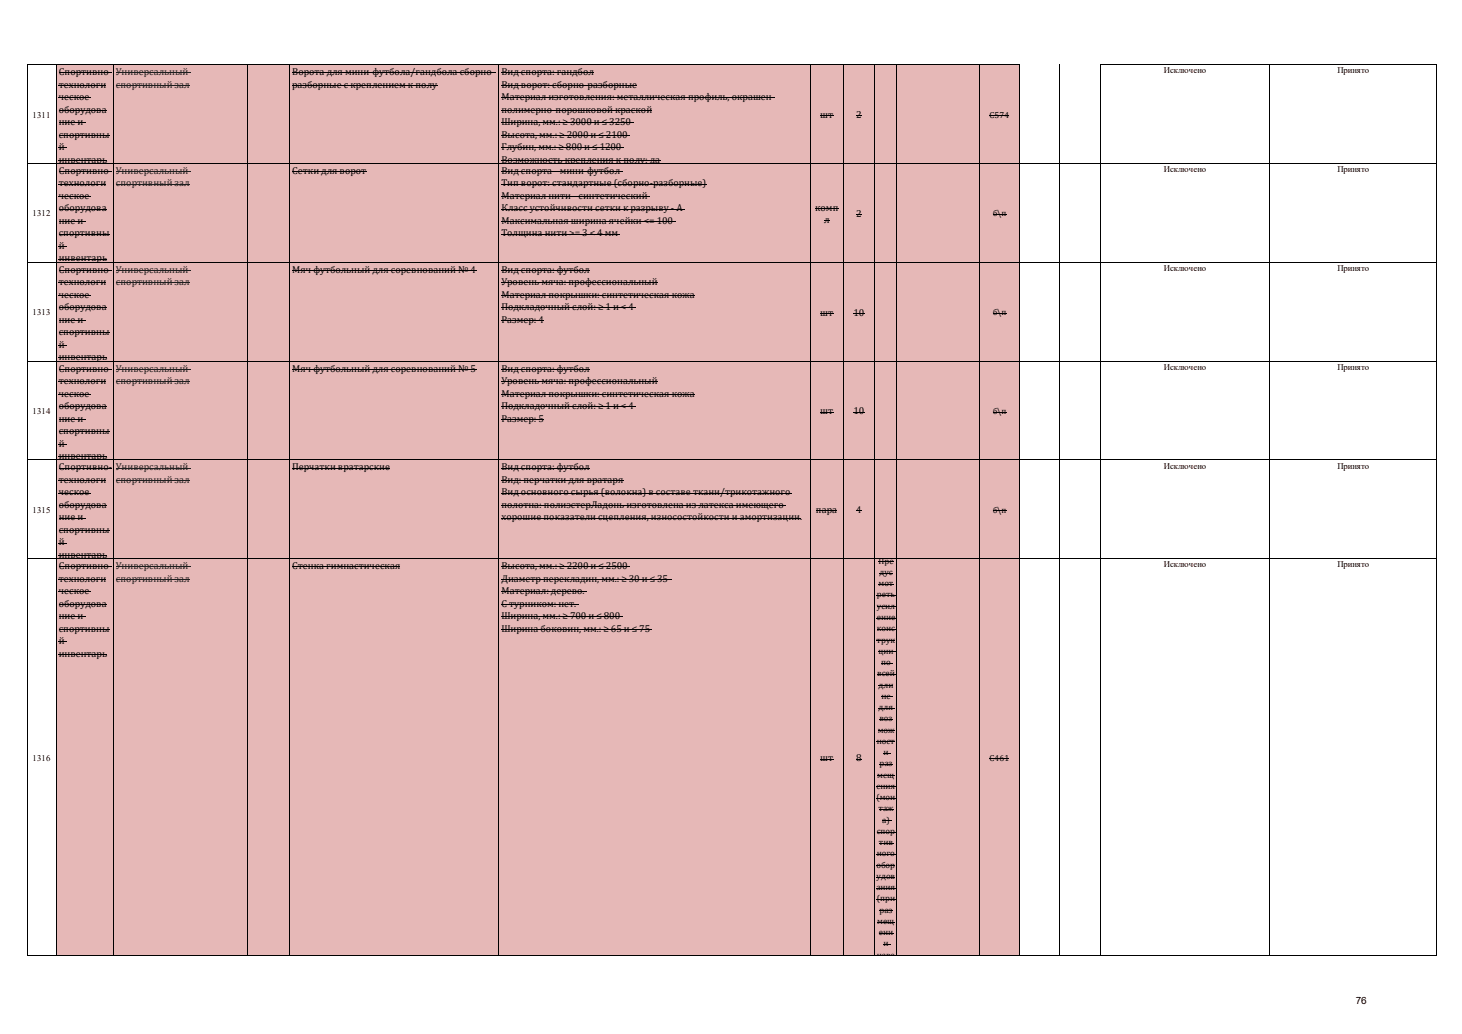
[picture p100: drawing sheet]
<svg xmlns="http://www.w3.org/2000/svg" width="297mm" height="210mm" viewBox="0 0 297 210" stroke-linecap="round" stroke-linejoin="round" font-family="sans-serif">
<defs><g id="words">
<g font-size="2">
<text x="11.9" y="15.2">Спортивно-</text>
<text x="11.9" y="17.8">технологи</text>
<text x="59.3" y="15.2">Ворота для мини-футбола/гандбола сборно-</text>
<text x="59.3" y="17.8">разборные с креплением к полу</text>
<text x="101.8" y="15.2">Вид спорта: гандбол</text>
<text x="101.8" y="17.8">Вид ворот: сборно-разборные</text>
<text x="11.9" y="20.3">ческое</text>
<text x="11.9" y="22.9">оборудова</text>
<text x="101.8" y="20.3">Материал изготовления: металлическая профиль, окрашен</text>
<text x="101.8" y="22.9">полимерно-порошковой краской</text>
<text x="166.6" y="24">шт</text>
<text x="173.9" y="24">2</text>
<text x="11.9" y="25.4">ние и</text>
<text x="11.9" y="27.9">спортивны</text>
<text x="101.8" y="25.4">Ширина, мм.: ≥ 3000 и ≤ 3250</text>
<text x="101.8" y="27.9">Высота, мм.: ≥ 2000 и ≤ 2100</text>
<text x="11.9" y="30.5">й</text>
<text x="11.9" y="33">инвентарь</text>
<text x="11.9" y="35.3">Спортивно-</text>
<text x="59.3" y="35.3">Сетки для ворот</text>
<text x="101.8" y="30.5">Глубин, мм.: ≥ 800 и ≤ 1200</text>
<text x="101.8" y="33">Возможность крепления к полу: да</text>
<text x="101.8" y="35.3">Вид спорта - мини-футбол</text>
<text x="11.9" y="37.9">технологи</text>
<text x="11.9" y="40.4">ческое</text>
<text x="101.8" y="37.9">Тип ворот: стандартные (сборно-разборные)</text>
<text x="101.8" y="40.4">Материал нити - синтетический</text>
<text x="11.9" y="42.9">оборудова</text>
<text x="11.9" y="45.5">ние и</text>
<text x="101.8" y="42.9">Класс устойчивости сетки к разрыву - A</text>
<text x="101.8" y="45.5">Максимальная ширина ячейки &lt;= 100</text>
<text x="165.6" y="42.8">комп</text>
<text x="167.5" y="45.3">л</text>
<text x="173.9" y="44">2</text>
<text x="11.9" y="48">спортивны</text>
<text x="11.9" y="50.6">й</text>
<text x="11.9" y="53.1">инвентарь</text>
<text x="101.8" y="48">Толщина нити &gt;= 3 &lt; 4 мм</text>
<text x="11.9" y="55.4">Спортивно-</text>
<text x="11.9" y="57.9">технологи</text>
<text x="59.3" y="55.4">Мяч футбольный для соревнований № 4</text>
<text x="101.8" y="55.4">Вид спорта: футбол</text>
<text x="101.8" y="57.9">Уровень мяча: профессиональный</text>
<text x="11.9" y="60.5">ческое</text>
<text x="11.9" y="63">оборудова</text>
<text x="11.9" y="65.5">ние и</text>
<text x="101.8" y="63">Подкладочный слой: ≥ 1 и &lt; 4</text>
<text x="101.8" y="65.5">Размер: 4</text>
<text x="101.8" y="60.5">Материал покрышки: синтетическая кожа</text>
<text x="166.6" y="64.1">шт</text>
<text x="173.4" y="64.1">10</text>
<text x="11.9" y="68.1">спортивны</text>
<text x="11.9" y="70.6">й</text>
<text x="11.9" y="73.2">инвентарь</text>
<text x="11.9" y="75.4">Спортивно-</text>
<text x="11.9" y="78">технологи</text>
<text x="59.3" y="75.4">Мяч футбольный для соревнований № 5</text>
<text x="101.8" y="75.4">Вид спорта: футбол</text>
<text x="101.8" y="78">Уровень мяча: профессиональный</text>
<text x="11.9" y="80.5">ческое</text>
<text x="11.9" y="83.1">оборудова</text>
<text x="101.8" y="80.5">Материал покрышки: синтетическая кожа</text>
<text x="101.8" y="83.1">Подкладочный слой: ≥ 1 и &lt; 4</text>
<text x="11.9" y="85.6">ние и</text>
<text x="11.9" y="88.1">спортивны</text>
<text x="101.8" y="85.6">Размер: 5</text>
<text x="166.6" y="84.2">шт</text>
<text x="173.4" y="84.2">10</text>
<text x="11.9" y="90.7">й</text>
<text x="11.9" y="93.2">инвентарь</text>
<text x="11.9" y="95.5">Спортивно-</text>
<text x="59.3" y="95.5">Перчатки вратарские</text>
<text x="101.8" y="95.5">Вид спорта: футбол</text>
<text x="11.9" y="98">технологи</text>
<text x="11.9" y="100.6">ческое</text>
<text x="101.8" y="98">Вид: перчатки для вратаря</text>
<text x="101.8" y="100.6">Вид основного сырья (волокна) в составе ткани/трикотажного</text>
<text x="11.9" y="103.1">оборудова</text>
<text x="11.9" y="105.7">ние и</text>
<text x="101.8" y="103.1">полотна: полиэстерЛадонь изготовлена из латекса имеющего</text>
<text x="101.8" y="105.7">хорошие показатели сцепления, износостойкости и амортизации.</text>
<text x="165.8" y="104.2">пара</text>
<text x="173.9" y="104.2">4</text>
<text x="11.9" y="108.2">спортивны</text>
<text x="11.9" y="110.7">й</text>
<text x="11.9" y="113.3">инвентарь</text>
<text x="11.9" y="115.6">Спортивно-</text>
<text x="11.9" y="118.1">технологи</text>
<text x="59.3" y="115.6">Стенка гимнастическая</text>
<text x="101.8" y="115.6">Высота, мм.: ≥ 2200 и ≤ 2500</text>
<text x="101.8" y="118.1">Диаметр перекладин, мм.: ≥ 30 и ≤ 35</text>
<text x="11.9" y="120.7">ческое</text>
<text x="11.9" y="123.2">оборудова</text>
<text x="11.9" y="125.7">ние и</text>
<text x="101.8" y="123.2">С турником: нет.</text>
<text x="101.8" y="125.7">Ширина, мм.: ≥ 700 и ≤ 800</text>
<text x="101.8" y="120.7">Материал: дерево.</text>
<text x="11.9" y="128.3">спортивны</text>
<text x="11.9" y="130.8">й</text>
<text x="101.8" y="128.3">Ширина боковин, мм.: ≥ 65 и ≤ 75</text>
<text x="11.9" y="133.4">инвентарь</text>
<text x="166.6" y="154.6">шт</text>
<text x="173.9" y="154.6">8</text>
<text x="275.4" y="203.8">76</text>
</g>
<g font-size="2" fill="#1f1f1f">
<text x="23.5" y="15.2">Универсальный</text>
<text x="23.5" y="17.8">спортивный зал</text>
<text x="23.5" y="35.3">Универсальный</text>
<text x="23.5" y="37.9">спортивный зал</text>
<text x="23.5" y="55.4">Универсальный</text>
<text x="23.5" y="57.9">спортивный зал</text>
<text x="23.5" y="75.4">Универсальный</text>
<text x="23.5" y="78">спортивный зал</text>
<text x="23.5" y="95.5">Универсальный</text>
<text x="23.5" y="98">спортивный зал</text>
<text x="23.5" y="115.6">Универсальный</text>
<text x="23.5" y="118.1">спортивный зал</text>
</g>
<g font-size="1.8">
<text x="236.5" y="14.9">Исключено</text>
<text x="271.7" y="14.9">Принято</text>
<text x="6.6" y="23.9">1311</text>
<text x="201" y="23.9">С574</text>
<text x="236.5" y="35">Исключено</text>
<text x="271.7" y="35">Принято</text>
<text x="6.6" y="43.9">1312</text>
<text x="201.7" y="43.9">б\п</text>
<text x="236.5" y="55">Исключено</text>
<text x="271.7" y="55">Принято</text>
<text x="6.6" y="64">1313</text>
<text x="201.7" y="64">б\п</text>
<text x="236.5" y="75.1">Исключено</text>
<text x="271.7" y="75.1">Принято</text>
<text x="6.6" y="84.1">1314</text>
<text x="201.7" y="84.1">б\п</text>
<text x="236.5" y="95.2">Исключено</text>
<text x="271.7" y="95.2">Принято</text>
<text x="6.6" y="104.1">1315</text>
<text x="201.7" y="104.1">б\п</text>
<text x="178.5" y="114.5">Пре</text>
<text x="178.5" y="119">мот</text>
<text x="178.6" y="116.8">дус</text>
<text x="236.5" y="115.2">Исключено</text>
<text x="271.7" y="115.2">Принято</text>
<text x="178.1" y="121.3">реть</text>
<text x="178.1" y="123.6">усил</text>
<text x="178.1" y="125.9">ение</text>
<text x="178" y="130.5">трук</text>
<text x="178.1" y="128.2">конс</text>
<text x="178.2" y="137.3">всей</text>
<text x="178.5" y="132.8">ции</text>
<text x="179" y="135">по</text>
<text x="178.5" y="139.6">дли</text>
<text x="179.1" y="141.9">не</text>
<text x="178.3" y="148.8">мож</text>
<text x="178.5" y="144.2">для</text>
<text x="178.6" y="146.5">воз</text>
<text x="6.6" y="154.5">1316</text>
<text x="178.1" y="151">ност</text>
<text x="178.6" y="155.6">раз</text>
<text x="179.5" y="153.3">и</text>
<text x="201" y="154.4">C461</text>
<text x="178" y="160.2">ения</text>
<text x="178.2" y="157.9">мещ</text>
<text x="178" y="162.5">(мон</text>
<text x="178.5" y="164.8">таж</text>
<text x="179.2" y="167.1">а)</text>
<text x="178.1" y="173.9">ного</text>
<text x="178.1" y="169.3">спор</text>
<text x="178.6" y="171.6">тив</text>
<text x="178" y="176.2">обор</text>
<text x="178" y="178.5">удов</text>
<text x="178" y="180.8">ания</text>
<text x="178.1" y="183.1">(при</text>
<text x="178.6" y="185.3">раз</text>
<text x="178.2" y="187.6">мещ</text>
<text x="178.6" y="189.9">ени</text>
<text x="178.1" y="194.5">наве</text>
<text x="179.5" y="192.2">и</text>
</g>
</g></defs>
<path d="M11.4 13.3h195.8v180.8h-195.8z" fill="#e6b8b7"/>
<g fill="none" stroke="#000" stroke-width=".2">
<path d="M5.5 13v181.1M5.6 13.1h201.6M11.4 13.2v180.9M11.9 14.8h10.8M11.9 17.3h9.6M11.9 19.9h6.6M23 13.2v180.9M50.3 13.2v180.9M58.8 13.2v180.9M59.3 14.8h41.4M59.3 17.3h29.5M101.3 13.2v180.9"/>
<path d="M101.8 14.8h18.9M101.8 17.3h27.7M101.8 19.9h55.5M164.6 13.2v180.9M171.3 13.2v180.9M177.6 13.2v180.9M182.2 13.2v180.9M199 13.2v180.9M207.1 13.2v180.9M215.3 13.1v181M223.5 13v181.1M223.6 13.1h68.2"/>
<path d="M257.8 13.2v180.9M291.8 13.2v180.9M5.6 33.2h286.2M11.9 22.4h9.7M11.9 24.9h5.5M11.9 27.5h10.3M11.9 32.6h9.9M11.9 34.8h10.8M11.9 37.4h9.6M11.9 39.9h6.6M59.3 34.8h15.1M101.8 22.4h30.6"/>
<path d="M101.8 24.9h26.9M101.8 27.5h26.1M101.8 32.6h32.4M101.8 30h24.9M101.8 34.8h24.8M101.8 37.4h41.8M101.8 39.9h30.3M166.6 23.5h2.7M201 23.5h3.9M5.6 53.3h286.2M11.9 42.5h9.7M11.9 45h5.5"/>
<path d="M11.9 47.5h10.3M11.9 52.6h9.9M11.9 54.9h10.8M11.9 57.5h9.6M11.9 60h6.6M59.3 54.9h37.5M101.8 42.5h37.3M101.8 45h35.5M101.8 47.5h24.2M101.8 54.9h18.1M101.8 57.5h31.8M101.8 60h39.3"/>
<path d="M165.6 42.3h4.7M201.7 43.6h2.8M5.6 73.3h286.2M11.9 62.5h9.7M11.9 65.1h5.5M11.9 67.6h10.3M11.9 72.7h9.9M11.9 75h10.8M11.9 77.5h9.6M59.3 75h37.5M101.8 62.5h27.3M101.8 65.1h8.7"/>
<path d="M101.8 75h18.1M101.8 77.5h31.8M166.6 63.6h2.7M173.4 63.6h2.2M201.7 63.6h2.8M5.6 93.4h286.2M11.9 80.1h6.6M11.9 82.6h9.7M11.9 85.1h5.5M11.9 87.7h10.3M11.9 92.8h9.9M11.9 95h10.8"/>
<path d="M11.9 97.6h9.6M59.3 95h19.9M101.8 80.1h39.3M101.8 82.6h27.3M101.8 85.1h8.7M101.8 95h18.1M101.8 97.6h25M166.6 83.7h2.7M173.4 83.7h2.2M201.7 83.7h2.8M5.6 113.5h286.2M11.9 100.1h6.6"/>
<path d="M11.9 102.7h9.7M11.9 105.2h5.5M11.9 107.7h10.3M11.9 112.8h9.9M11.9 115.1h10.8M11.9 117.6h9.6M59.3 115.1h21.9M101.8 100.1h59M101.8 102.7h57.9M101.8 105.2h61M101.8 115.1h26.1M101.8 117.6h34.7"/>
<path d="M165.8 103.8h4.2M178.5 114.1h3M178.5 118.7h3M178.6 116.4h2.7M201.7 103.8h2.8M11.9 120.2h6.6M11.9 122.7h9.7M11.9 125.3h5.5M11.9 127.8h10.3M11.9 132.9h9.9M101.8 120.2h17.4M101.8 122.7h15.8"/>
<path d="M101.8 125.3h24.6M101.8 127.8h30.6M178 130.1h3.8M178.1 127.8h3.8M178.1 121h3.9M178.1 123.2h3.8M178.1 125.5h3.9M178.2 137h3.8M178.5 132.4h3.5M178.5 139.2h3M179 134.7h2.3M166.6 154.1h2.7"/>
<path d="M178 159.8h4M178.1 150.7h3.7M178.2 157.5h3.5M178.3 148.4h3.4M178.5 143.8h3.3M178.6 146.1h2.7M178.6 155.2h2.7M179.1 141.5h2.3M201 154.1h3.9M178 162.1h3.9M178 175.8h3.9M178 178.1h3.8"/>
<path d="M178.1 169h3.8M178.1 173.5h3.9M178.5 164.4h3M178.6 171.2h2.8M5.6 194.1h286.2M178 180.4h4M178.1 182.7h3.9M178.2 187.2h3.5M178.6 189.5h2.9M178.6 185h2.7"/>
</g>
<g fill="#000">
<path d="M11.9 30l1.7 .1zM173.9 23.5h1.1zM11.9 50l1.7 .1zM167.5 44.8l1.1 .1zM173.9 43.5l1.1 .1zM11.9 70.1l1.7 .1zM11.9 90.2l1.7 .1zM11.9 110.2l1.7 .1zM173.9 103.7l1.1 .1zM11.9 130.3l1.7 .1zM173.9 154.1l1.1 .1zM179.5 152.9l1.4 .1z"/>
<path d="M179.2 166.6l2 .1zM179.5 191.8l1.4 .1z"/>
</g>
<path d="M23.5 14.8h15.3M23.5 17.3h15M23.5 34.8h15.3M23.5 37.4h15M23.5 54.9h15.3M23.5 57.5h15M23.5 75h15.3M23.5 77.5h15M23.5 95h15.3M23.5 97.6h15M23.5 115.1h15.3M23.5 117.6h15" fill="none" stroke="#1f1f1f" stroke-width=".2"/>
<use href="#words"/>
</svg>
